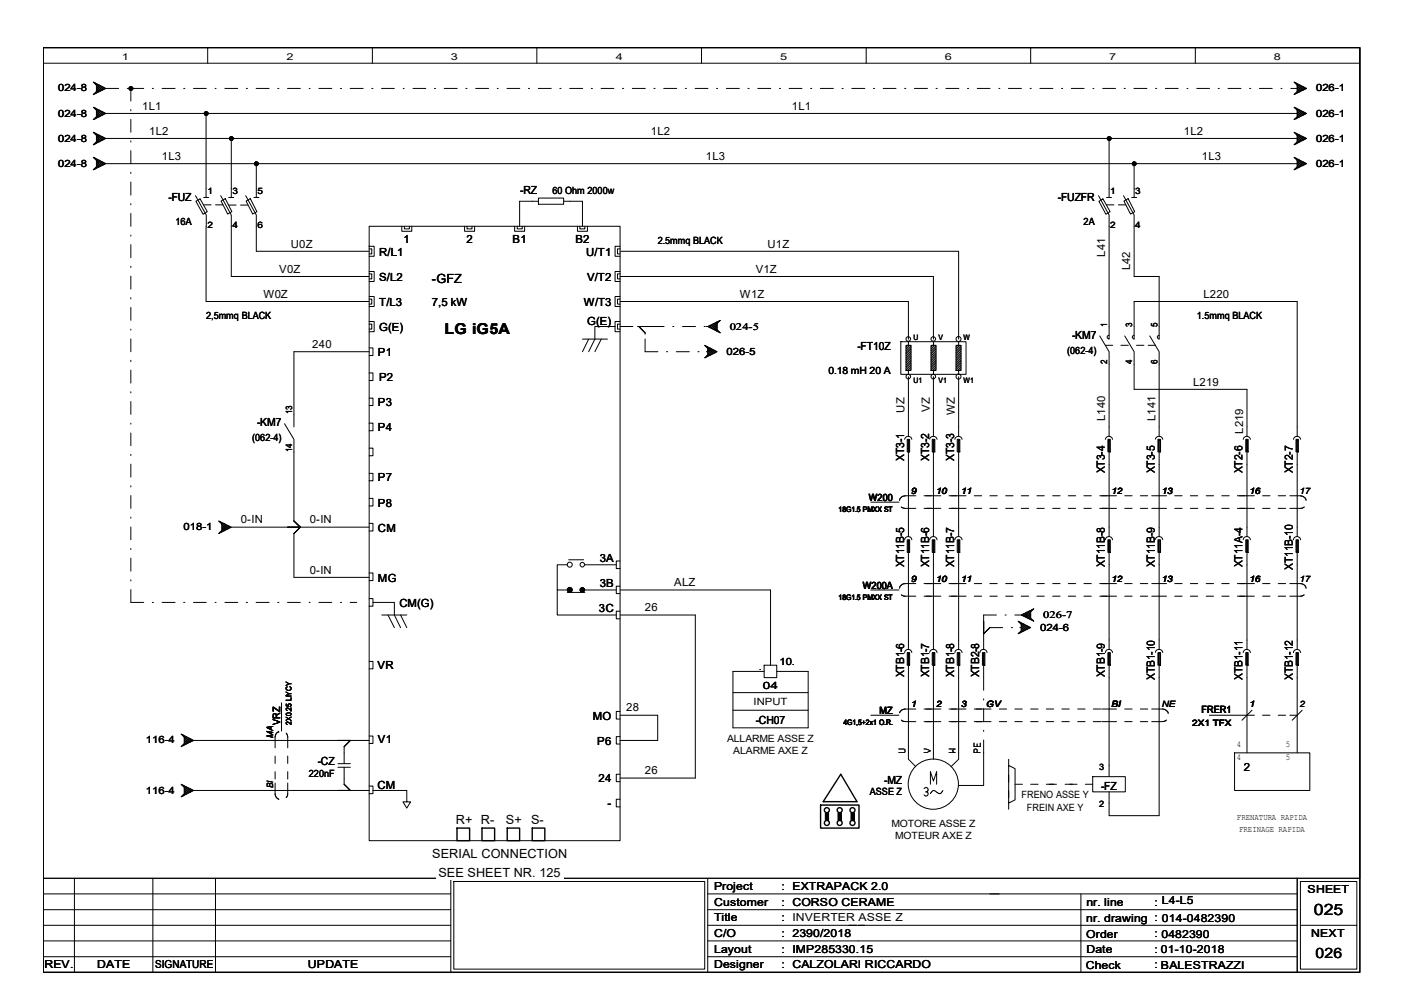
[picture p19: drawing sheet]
<svg xmlns="http://www.w3.org/2000/svg" width="297mm" height="210mm" viewBox="0 0 297 210" stroke-linecap="round" stroke-linejoin="round" font-family="sans-serif">
<defs><g id="words">
<text font-size="3.3" x="278" y="193.5">025</text>
<text font-size="3.2" x="94" y="70.7">LG iG5A</text>
<text font-size="3" x="278.3" y="202.6">026</text>
<g font-size="2.7">
<text x="91.4" y="59.8">-GFZ</text>
<text x="96.4" y="174.4">R+</text>
<text x="101.7" y="174.4">R-</text>
<text x="107" y="174.4">S+</text>
<text x="112.3" y="174.4">S-</text>
<text x="91.4" y="181.6">SERIAL CONNECTION</text>
<text x="92.7" y="185.6">SEE SHEET NR. 125</text>
</g>
<g font-size="2.4">
<text x="30.1" y="23.2">1L1</text>
<text x="167.5" y="23.2">1L1</text>
<text x="31.6" y="28.5">1L2</text>
<text x="137.7" y="28.5">1L2</text>
<text x="250.5" y="28.5">1L2</text>
<text x="34.2" y="33.8">1L3</text>
<text x="149.3" y="33.8">1L3</text>
<text x="254.3" y="33.8">1L3</text>
<text x="110.1" y="41.1">-RZ</text>
<text x="35.6" y="42.5">-FUZ</text>
<text x="223.8" y="42.5">-FUZFR</text>
<text x="61.5" y="52.4">U0Z</text>
<text x="85.4" y="51.5">1</text>
<text x="98.7" y="51.5">2</text>
<text x="108.5" y="51.5">B1</text>
<text x="121.7" y="51.5">B2</text>
<text x="162.4" y="52.4">U1Z</text>
<text x="59.1" y="57.7">V0Z</text>
<text x="80.2" y="54.1">R/L1</text>
<text x="80.2" y="59.4">S/L2</text>
<text x="124" y="54.1">U/T1</text>
<text x="124.2" y="59.4">V/T2</text>
<text x="159.9" y="57.7">V1Z</text>
<text x="233.8" y="54.3" transform="rotate(-90 233.8 54.3)">L41</text>
<text x="239.1" y="57.2" transform="rotate(-90 239.1 57.2)">L42</text>
<text x="55.7" y="63">W0Z</text>
<text x="80.2" y="64.7">T/L3</text>
<text x="91.4" y="64.7">7,5 kW</text>
<text x="123.5" y="64.7">W/T3</text>
<text x="156.5" y="63">W1Z</text>
<text x="254.6" y="63">L220</text>
<text x="80.2" y="70">G(E)</text>
<text x="124.2" y="68.7">G(E)</text>
<text x="226.8" y="71.6">-KM7</text>
<text x="66.1" y="73.6">240</text>
<text x="80" y="75.4">P1</text>
<text x="181.4" y="74">-FT10Z</text>
<text x="80.2" y="80.6">P2</text>
<text x="252.4" y="81.6">L219</text>
<text x="80" y="85.9">P3</text>
<text x="191.4" y="87.3" transform="rotate(-90 191.4 87.3)">UZ</text>
<text x="196.7" y="87.2" transform="rotate(-90 196.7 87.2)">VZ</text>
<text x="202" y="87.8" transform="rotate(-90 202 87.8)">WZ</text>
<text x="233.8" y="89.1" transform="rotate(-90 233.8 89.1)">L140</text>
<text x="244.5" y="89.1" transform="rotate(-90 244.5 89.1)">L141</text>
<text x="54.4" y="90.2">-KM7</text>
<text x="80" y="91.3">P4</text>
<text x="263" y="91.8" transform="rotate(-90 263 91.8)">L219</text>
<text x="80" y="101.9">P7</text>
<text x="191.3" y="97.5" transform="rotate(-90 191.3 97.5)">XT3-1</text>
<text x="196.6" y="97.5" transform="rotate(-90 196.6 97.5)">XT3-2</text>
<text x="201.9" y="97.5" transform="rotate(-90 201.9 97.5)">XT3-3</text>
<text x="233.7" y="100.2" transform="rotate(-90 233.7 100.2)">XT3-4</text>
<text x="244.3" y="100.2" transform="rotate(-90 244.3 100.2)">XT3-5</text>
<text x="262.9" y="100.2" transform="rotate(-90 262.9 100.2)">XT2-6</text>
<text x="273.5" y="100.2" transform="rotate(-90 273.5 100.2)">XT2-7</text>
<text x="80" y="107.2">P8</text>
<text x="51" y="110.7">0-IN</text>
<text x="65.5" y="110.7">0-IN</text>
<text x="80" y="112.5">CM</text>
<text x="126.9" y="118.9">3A</text>
<text x="65.5" y="121.4">0-IN</text>
<text x="80" y="123.1">MG</text>
<text x="126.9" y="124.2">3B</text>
<text x="142.7" y="124">ALZ</text>
<text x="191.3" y="120.1" transform="rotate(-90 191.3 120.1)">XT11B-5</text>
<text x="196.6" y="120.1" transform="rotate(-90 196.6 120.1)">XT11B-6</text>
<text x="201.9" y="120.1" transform="rotate(-90 201.9 120.1)">XT11B-7</text>
<text x="233.7" y="120.1" transform="rotate(-90 233.7 120.1)">XT11B-8</text>
<text x="244.3" y="120.1" transform="rotate(-90 244.3 120.1)">XT11B-9</text>
<text x="262.9" y="120.1" transform="rotate(-90 262.9 120.1)">XT11A-4</text>
<text x="273.5" y="120.6" transform="rotate(-90 273.5 120.6)">XT11B-10</text>
<text x="84.5" y="128.4">CM(G)</text>
<text x="126.7" y="129.5">3C</text>
<text x="136.4" y="129.3">26</text>
<text x="79.8" y="141.5">VR</text>
<text x="191.3" y="143.3" transform="rotate(-90 191.3 143.3)">XTB1-6</text>
<text x="196.6" y="143.3" transform="rotate(-90 196.6 143.3)">XTB1-7</text>
<text x="201.9" y="143.3" transform="rotate(-90 201.9 143.3)">XTB1-8</text>
<text x="207.2" y="143.3" transform="rotate(-90 207.2 143.3)">XTB2-8</text>
<text x="233.7" y="143.3" transform="rotate(-90 233.7 143.3)">XTB1-9</text>
<text x="244.3" y="143.9" transform="rotate(-90 244.3 143.9)">XTB1-10</text>
<text x="262.9" y="143.9" transform="rotate(-90 262.9 143.9)">XTB1-11</text>
<text x="273.5" y="143.9" transform="rotate(-90 273.5 143.9)">XTB1-12</text>
<text x="125.4" y="152.3">MO</text>
<text x="132.5" y="150.5">28</text>
<text x="159.9" y="153.2">-CH07</text>
<text x="67.2" y="161.8">-CZ</text>
<text x="80" y="157.3">V1</text>
<text x="126.4" y="157.6">P6</text>
<text x="79.8" y="166.9">CM</text>
<text x="126.6" y="165.6">24</text>
<text x="136.4" y="163.8">26</text>
<text x="187" y="165.8">-MZ</text>
<text x="233" y="167.1">-FZ</text>
<text x="263.2" y="163.2">2</text>
<text x="128.5" y="170.9">-</text>
</g>
<g font-size="2.3">
<text x="151.1" y="188.3">Project</text>
<text x="151.1" y="191.7">Customer</text>
<text x="165.4" y="188.3">: EXTRAPACK 2.0</text>
<text x="165.4" y="191.6">: CORSO CERAME</text>
<text x="229.9" y="191.6">nr. line</text>
<text x="244.3" y="191.6">: L4-L5</text>
<text x="276.6" y="188.9">SHEET</text>
<text x="151.1" y="194.9">Title</text>
<text x="165.4" y="194.9">: INVERTER ASSE Z</text>
<text x="229.8" y="195">nr. drawing : 014-0482390</text>
<text x="151.1" y="198.3">C/O</text>
<text x="151.1" y="201.6">Layout</text>
<text x="165.4" y="198.3">: 2390/2018</text>
<text x="165.4" y="201.6">: IMP285330.15</text>
<text x="229.8" y="198.5">Order</text>
<text x="229.9" y="201.5">Date</text>
<text x="244.3" y="198.3">: 0482390</text>
<text x="244.3" y="201.6">: 01-10-2018</text>
<text x="277.4" y="198.2">NEXT</text>
<text x="9.4" y="204.9">REV.</text>
<text x="20.5" y="204.9">DATE</text>
<text x="32.8" y="204.9">SIGNATURE</text>
<text x="65.1" y="204.9">UPDATE</text>
<text x="151.1" y="204.9">Designer</text>
<text x="165.4" y="204.9">: CALZOLARI RICCARDO</text>
<text x="229.7" y="204.9">Check</text>
<text x="244.3" y="204.9">: BALESTRAZZI</text>
<text x="245.6" y="204.9">BALESTRAZZI</text>
</g>
<g font-size="2.1">
<text x="12.3" y="19.3">024-8</text>
<text x="278.4" y="19.3">026-1</text>
<text x="12.3" y="24.7">024-8</text>
<text x="12.3" y="30">024-8</text>
<text x="278.4" y="24.7">026-1</text>
<text x="278.4" y="30">026-1</text>
<text x="12.3" y="35.3">024-8</text>
<text x="278.4" y="35.3">026-1</text>
<text x="116.9" y="41">60 Ohm 2000w</text>
<text x="37.1" y="47.6">16A</text>
<text x="229.2" y="47.6">2A</text>
<text x="139.1" y="51.6">2.5mmq BLACK</text>
<text x="43.6" y="67.5">2,5mmq BLACK</text>
<text x="154.4" y="69.8">024-5</text>
<text x="253.2" y="67.5">1.5mmq BLACK</text>
<text x="153.7" y="75.1">026-5</text>
<text x="225.8" y="74.8">(062-4)</text>
<text x="175.3" y="79.2">0.18 mH 20 A</text>
<text x="53.4" y="93.4">(062-4)</text>
<text x="183.9" y="106">W200</text>
<text x="38.8" y="112.2">018-1</text>
<text x="182.6" y="124.5">W200A</text>
<text x="220.7" y="130.8">026-7</text>
<text x="220" y="133.4">024-6</text>
<text x="164.9" y="140.8">10.</text>
<text x="159.4" y="149.2">INPUT</text>
<text x="161.4" y="145.8">04</text>
<text x="59.3" y="153.3" transform="rotate(-90 59.3 153.3)">VRZ</text>
<text x="186.1" y="151.1">MZ</text>
<text x="254.2" y="150.8">FRER1</text>
<text x="30.9" y="157.3">116-4</text>
<text x="153.8" y="156.9">ALLARME ASSE Z</text>
<text x="155.1" y="159.6">ALARME AXE Z</text>
<text x="30.9" y="167.9">116-4</text>
<text x="65.4" y="164.3">220nF</text>
<text x="184" y="168.3">ASSE Z</text>
<text x="216.1" y="168.9">FRENO ASSE Y</text>
<text x="217.3" y="171.5">FREIN AXE Y</text>
<text x="188.6" y="175">MOTORE ASSE Z</text>
<text x="189.4" y="177.6">MOTEUR AXE Z</text>
</g>
<g font-size="2">
<text x="25.8" y="12.7">1</text>
<text x="60.6" y="12.7">2</text>
<text x="95.4" y="12.7">3</text>
<text x="130.3" y="12.7">4</text>
<text x="165.1" y="12.7">5</text>
<text x="199.9" y="12.7">6</text>
<text x="234.7" y="12.7">7</text>
<text x="269.5" y="12.7">8</text>
</g>
<g font-size="1.9">
<text x="43.9" y="41.1">1</text>
<text x="49.2" y="41.1">3</text>
<text x="54.5" y="41.1">5</text>
<text x="234.9" y="41.1">1</text>
<text x="240.2" y="41.1">3</text>
<text x="43.9" y="48.3">2</text>
<text x="49.2" y="48.3">4</text>
<text x="54.5" y="48.3">6</text>
<text x="234.9" y="48.3">2</text>
<text x="240.2" y="48.3">4</text>
<text x="234.2" y="69.1" transform="rotate(-90 234.2 69.1)">1</text>
<text x="239.6" y="69.1" transform="rotate(-90 239.6 69.1)">3</text>
<text x="244.9" y="69.1" transform="rotate(-90 244.9 69.1)">5</text>
<text x="234.2" y="77" transform="rotate(-90 234.2 77)">2</text>
<text x="239.6" y="77" transform="rotate(-90 239.6 77)">4</text>
<text x="244.9" y="77" transform="rotate(-90 244.9 77)">6</text>
<text x="61.8" y="87.7" transform="rotate(-90 61.8 87.7)">13</text>
<text x="61.8" y="95.6" transform="rotate(-90 61.8 95.6)">14</text>
<text x="192.7" y="104.5">9</text>
<text x="198" y="104.5">10</text>
<text x="203.3" y="104.5">11</text>
<text x="235.2" y="104.5">12</text>
<text x="245.8" y="104.5">13</text>
<text x="264.4" y="104.5">16</text>
<text x="274.9" y="104.5">17</text>
<text x="192.7" y="123.1">9</text>
<text x="198" y="123.1">10</text>
<text x="203.3" y="123.1">11</text>
<text x="235.2" y="123.1">12</text>
<text x="245.8" y="123.1">13</text>
<text x="264.4" y="123.1">16</text>
<text x="274.9" y="123.1">17</text>
<text x="192.7" y="149.6">1</text>
<text x="198" y="149.6">2</text>
<text x="203.3" y="149.6">3</text>
<text x="208.7" y="149.6">GV</text>
<text x="235.2" y="149.6">BI</text>
<text x="245.8" y="149.6">NE</text>
<text x="264.4" y="149.6">1</text>
<text x="275" y="149.6">2</text>
<text x="252.2" y="153.6">2X1 TFX</text>
<text x="57.8" y="156.1" transform="rotate(-90 57.8 156.1)">MA</text>
<text x="261.7" y="158.1">4</text>
<text x="261.7" y="160.8">4</text>
<text x="272" y="158.1">5</text>
<text x="272" y="160.8">5</text>
<text x="57.8" y="166.8" transform="rotate(-90 57.8 166.8)">BI</text>
<text x="232.5" y="162.9">3</text>
<text x="232.5" y="170.9">2</text>
<text x="261.7" y="173.5">FRENATURA RAPIDA</text>
<text x="262.2" y="176.1">FREINAGE RAPIDA</text>
</g>
<g font-size="1.6">
<text x="193.2" y="72">U</text>
<text x="198.5" y="72">V</text>
<text x="203.9" y="72">W</text>
<text x="193.2" y="81">U1</text>
<text x="198.5" y="81">V1</text>
<text x="203.9" y="81">W1</text>
<text x="177.4" y="108.4">18G1.5 PMXX ST</text>
<text x="177.4" y="127">18G1.5 PMXX ST</text>
<text x="160.6" y="141.8">.</text>
<text x="61.7" y="153.3" transform="rotate(-90 61.7 153.3)">2X0.25 LIYCY</text>
<text x="178.4" y="153.5">4G1,5+2x1 O.R.</text>
</g>
<g font-size="1.3">
<text x="191.5" y="159.3" transform="rotate(-90 191.5 159.3)">U</text>
<text x="196.8" y="159.3" transform="rotate(-90 196.8 159.3)">V</text>
<text x="202.1" y="159.3" transform="rotate(-90 202.1 159.3)">W</text>
<text x="207.4" y="159.3" transform="rotate(-90 207.4 159.3)">PE</text>
</g>
</g></defs>
<path d="M9.1 10.1h278.6v195.6h-278.6zM96.7 175.2h2.7v2.7h-2.7zM102 175.2h2.6v2.7h-2.6zM107.3 175.2h2.6v2.7h-2.6zM112.6 175.2h2.7v2.7h-2.7zM274.4 185.8v19.9" fill="none" stroke="#000" stroke-width=".3"/>
<g fill="none" stroke="#000" stroke-width=".21">
<path d="M9.1 10.1h278.6v195.6h-278.6zM9.1 10.1h278.6v175.7h-278.6zM9.1 13.4h278.6M43.9 10.1v3.3M78.8 10.1v3.3M113.6 10.1v3.3M148.4 10.1v3.3M183.3 10.1v3.3M218.1 10.1v3.3M252.9 10.1v3.3M213.4 162l1.4 .6v6.6l-1.4 .7zM213.4 160.7v1.5"/>
<path d="M213.4 164v1.5M213.4 167.3v1.5M213.4 169.7v1.5M214.8 165.9h1.5M218.1 165.9h1.5M221.4 165.9h2.1M9.1 185.8h278.6M9.1 195.8h86.3M9.1 199.1h86.3M9.1 192.5h86.3M9.1 189.1h86.3M15.7 185.8v19.9"/>
<path d="M32.3 185.8v19.9M45.6 185.8v19.9M95.4 185.8v19.9M96 186.5h53.1v18.6h-53.1zM149.7 185.8v19.9M149.7 195.8h124.7M149.7 199.1h124.7M149.7 192.5h124.7M149.7 189.1h124.7M228.7 189.1v16.6M275.1 186.5h12v18.6h-12zM275.1 195.8h12"/>
<path d="M9.1 202.4h86.3M149.7 202.4h124.7"/>
</g>
<g fill="#fff">
<path d="M111.8 172h3.8v3h-3.8z" fill-rule="evenodd"/>
<path d="M111.8 172h3.8v3h-3.8z" fill-rule="evenodd"/>
<path d="M111.8 172h3.8v3h-3.8z" fill-rule="evenodd"/>
<path d="M106.5 172h4.5v3h-4.5z" fill-rule="evenodd"/>
<path d="M106.5 172h4.5v3h-4.5z" fill-rule="evenodd"/>
<path d="M106.5 172h4.5v3h-4.5z" fill-rule="evenodd"/>
<path d="M101.2 172h3.9v3h-3.9z" fill-rule="evenodd"/>
<path d="M101.2 172h3.9v3h-3.9z" fill-rule="evenodd"/>
<path d="M101.2 172h3.9v3h-3.9z" fill-rule="evenodd"/>
<path d="M95.9 172h4.6v3h-4.6z" fill-rule="evenodd"/>
<path d="M95.9 172h4.6v3h-4.6z" fill-rule="evenodd"/>
<path d="M95.9 172h4.6v3h-4.6z" fill-rule="evenodd"/>
<path d="M90.9 179.2h29.6v2.9h-29.6z" fill-rule="evenodd"/>
<path d="M92.2 183.2h27v2.9h-27z" fill-rule="evenodd"/>
<path d="M90.9 179.2h29.6v2.9h-29.6z" fill-rule="evenodd"/>
<path d="M92.2 183.2h27v2.9h-27z" fill-rule="evenodd"/>
<path d="M90.9 179.2h29.6v2.9h-29.6z" fill-rule="evenodd"/>
<path d="M92.2 183.2h27v2.9h-27z" fill-rule="evenodd"/>
</g>
<g fill="none" stroke="#000" stroke-width=".21">
<path d="M19.7 17.4l2.7 1.3-2.7 1.3 .7-.7v-1.3zM19.9 19.9h.1M19.9 17.4v.1M20.1 17.7v-.1l1.5 1.5 .5-.5M20.2 19.5l.2 .2M20.4 18.5l.5-.6 1 1.1M20.4 17.7l-.2 .2M20.4 18.2l1 1M20.4 18.6l.8 .7M20.4 19.3l.3 .3M20.7 17.8l-.3 .3M21.2 18.1l-.8 .7"/>
<path d="M21.4 18.2l-1 1M21.9 18.5l-1 .9-.5-.4M22.1 18.8l-.5-.5-1.5 1.5v-.1M22.4 18.7h2.7M26.9 18.7h.3M27.4 18.7h3M27.7 18.7v2.7M32.2 18.7h.3M34.3 18.7h2.7M38.9 18.7h.2M40.9 18.7h2.7M45.5 18.7h.2"/>
<path d="M47.6 18.7h2.7M52.1 18.7h.3M54.2 18.7h2.7M58.8 18.7h.2M60.8 18.7h2.7M65.4 18.7h.2M67.5 18.7h2.7M72 18.7h.3M74.1 18.7h2.7M78.7 18.7h.2M80.7 18.7h2.7M85.3 18.7h.2"/>
<path d="M87.4 18.7h2.7M91.9 18.7h.3M94 18.7h2.7M98.5 18.7h.3M100.6 18.7h2.8M105.2 18.7h.2M107.3 18.7h2.7M111.8 18.7h.3M113.9 18.7h2.7M118.4 18.7h.3M120.5 18.7h2.8M125.1 18.7h.2"/>
<path d="M127.2 18.7h2.7M131.7 18.7h.2M133.8 18.7h2.7M138.3 18.7h.3M140.4 18.7h2.8M145 18.7h.2M147.1 18.7h2.7M151.6 18.7h.2M153.7 18.7h2.7M158.2 18.7h.3M160.3 18.7h2.8M164.9 18.7h.2"/>
<path d="M167 18.7h2.7M171.5 18.7h.2M173.6 18.7h2.7M178.1 18.7h.3M180.2 18.7h2.8M184.8 18.7h.2M186.9 18.7h2.7M191.4 18.7h.2M193.5 18.7h2.7M198 18.7h.3M200.1 18.7h2.8M204.7 18.7h.2"/>
<path d="M206.8 18.7h2.7M211.3 18.7h.2M213.4 18.7h2.7M217.9 18.7h.3M220 18.7h2.8M224.6 18.7h.2M226.6 18.7h2.8M231.2 18.7h.2M233.3 18.7h2.7M237.8 18.7h.3M239.9 18.7h2.8M244.5 18.7h.2"/>
<path d="M246.5 18.7h2.8M251.1 18.7h.2M253.2 18.7h2.7M257.7 18.7h.3M259.8 18.7h2.7M264.4 18.7h.2M266.4 18.7h2.8M271 18.7h.2M273.1 18.7h1.3M273.8 17.4l2.6 1.3-2.6 1.3 .6-.7v-1.3zM273.9 19.9h.1M273.9 17.4v.1"/>
<path d="M274.1 17.7l.1-.1 1.5 1.5 .5-.5M274.3 19.5l.1 .2M274.4 18.5l.5-.6 1 1.1M274.4 17.7l-.1 .2M274.4 18.2l1 1M274.4 18.6l.8 .7M274.4 19.3l.3 .3M274.7 17.8l-.3 .3M275.2 18.1l-.8 .7M275.4 18.2l-1 1M275.9 18.5l-1 .9-.5-.4M276.2 18.8l-.5-.5-1.5 1.5-.1-.1"/>
<path d="M19.7 22.7l2.7 1.3-2.7 1.3 .7-.6v-1.4zM19.7 28l2.7 1.3-2.7 1.3 .7-.6v-1.3zM19.7 33.3l2.7 1.3-2.7 1.3 .7-.6v-1.3zM19.9 25.2v.1M19.9 30.5v.1M19.9 35.8v.1M19.9 22.7v.1M19.9 28.1h.1M19.9 33.4h.1M20.1 23v-.1l1.5 1.5 .5-.5M20.1 28.3v-.1l1.5 1.5 .5-.5M20.1 33.6v-.1l1.5 1.5 .5-.5"/>
<path d="M20.2 24.8l.2 .2M20.2 30.1l.2 .2M20.2 35.4l.2 .2M20.4 23.7l.5-.5 1 1.1M20.4 23l-.2 .2M20.4 23.5l1 1M20.4 23.9l.8 .7M20.4 24.6l.3 .3M20.4 29l.5-.4 1 .9M20.4 28.3l-.2 .2M20.4 28.8l1 1M20.4 29.2l.8 .7"/>
<path d="M20.4 29.9l.3 .3M20.4 34.4l.5-.5 1 1M20.4 33.6l-.2 .2M20.4 34.1l1 1M20.4 34.5l.8 .7M20.4 35.3l.3 .2M20.7 23.1l-.3 .3M20.7 28.4l-.3 .3M20.7 33.7l-.3 .3M21.2 23.4l-.8 .7M21.2 28.7l-.8 .7M21.2 34l-.8 .7"/>
<path d="M21.4 23.5l-1 1M21.4 28.8l-1 1M21.4 34.1l-1 1M21.9 23.7l-1 1.1-.5-.5M21.9 29l-1 1.1-.5-.5M21.9 34.4l-1 .9-.5-.4M22.1 24.1l-.5-.5-1.5 1.5v-.1M22.1 29.4l-.5-.4-1.5 1.4M22.1 34.8l-.5-.6-1.5 1.5v-.1M22.4 24h252M22.4 29.3h252M22.4 34.6h252"/>
<path d="M27.7 23.2v.3M27.7 25.3v2.7M27.7 29.8v.3M27.7 31.9v2.7M27.7 36.4v.3M27.7 38.5v2.8M43.6 24v17.8M48.9 29.3v12.5M54.2 34.6v7.2M234.7 29.3v12.5M239.9 34.6v7.2M273.8 22.7l2.6 1.3-2.6 1.3 .6-.6v-1.4z"/>
<path d="M273.8 28l2.6 1.3-2.6 1.3 .6-.6v-1.3zM273.8 33.3l2.6 1.3-2.6 1.3 .6-.6v-1.3zM273.9 25.2v.1M273.9 30.5v.1M273.9 35.8v.1M273.9 22.7v.1M273.9 28.1h.1M273.9 33.4h.1M274.1 23l.1-.1 1.5 1.5 .5-.5M274.1 28.3l.1-.1 1.5 1.5 .5-.5M274.1 33.6l.1-.1 1.5 1.5 .5-.5M274.3 24.8l.1 .2"/>
<path d="M274.3 30.1l.1 .2M274.3 35.4l.1 .2M274.4 23.7l.5-.5 1 1.1M274.4 23l-.1 .2M274.4 23.5l1 1M274.4 23.9l.8 .7M274.4 24.6l.3 .3M274.4 29l.5-.4 1 .9M274.4 28.3l-.1 .2M274.4 28.8l1 1M274.4 29.2l.8 .7M274.4 29.9l.3 .3"/>
<path d="M274.4 34.4l.5-.5 1 1M274.4 33.6l-.1 .2M274.4 34.1l1 1M274.4 34.5l.8 .7M274.4 35.3l.3 .2M274.7 23.1l-.3 .3M274.7 28.4l-.3 .3M274.7 33.7l-.3 .3M275.2 23.4l-.8 .7M275.2 28.7l-.8 .7M275.2 34l-.8 .7M275.4 23.5l-1 1"/>
<path d="M275.4 28.8l-1 1M275.4 34.1l-1 1M275.9 23.7l-1 1.1-.5-.5M275.9 29l-1 1.1-.5-.5M275.9 34.4l-1 .9-.5-.4M276.2 24.1l-.5-.5-1.5 1.5-.1-.1M276.2 29.4l-.5-.4-1.5 1.4h-.1M276.2 34.8l-.5-.6-1.5 1.5-.1-.1M27.7 43.1v.2M27.7 45.2v2.7M27.7 49.7v.3M27.7 51.8v2.7"/>
<path d="M27.7 56.3v.3M27.7 58.4v2.8M41.4 41.4l2.2 4.1v2.4M41.4 42.6l.9-.5 1.6 2.7-.9 .5zM43.1 43.3h1.6M43.1 41.8h1.1M43.6 47.9v15.9h34.5M45.6 43.3h1.6M46.7 41.4l2.2 4.1v13h29.2M46.8 42.5l.9-.5 1.4 2.8-.9 .5zM48.4 43.4h1.5M48.4 41.8h1"/>
<path d="M50.9 43.4h1.5M52 41.4l2.2 4.1v7.7h23.9M52.1 42.5l.9-.5 1.4 2.8-.9 .5zM53.7 41.8h1.1M78.1 47.9h53.1v130h-53.1zM78.1 52.1h1.1v2.1h-1.1M78.1 52.7h.6v1h-.6M78.1 57.4h1.1v2.2h-1.1M78.1 58h.6v1h-.6M85 47.9v1h2.1v-1M85.6 47.9v.5h1v-.5M98.3 47.9v1h2.1v-1"/>
<path d="M98.8 47.9v.5h1.1v-.5M108.9 47.9v1h2.1v-1M109.4 47.9v.5h1.1v-.5M113.9 41.9h5.3v1.3h-5.3zM113.9 42.6h-4v5.3M119.2 42.6h4v5.3M122.2 47.9v1h2.1v-1M122.7 47.9v.5h1v-.5M131.2 52.1h-1.1v2.1h1.1M131.2 52.7h-.6v1h.6M131.2 57.4h-1.1v2.2h1.1M131.2 58h-.6v1h.6"/>
<path d="M131.2 58.5h66.3v13.3M131.2 53.2h71.6v18.6M232.4 41.4l2.3 4.1v26.3M232.5 42.6l.8-.5 1.6 2.7-.9 .5zM234.1 43.3h1.6M234.1 41.8h1.1M236.6 43.3h1.6M237.7 41.4l2.2 4.1v13h5.3v13.3M237.8 42.5l.9-.5 1.4 2.8-.9 .5zM239.4 41.8h1.1M27.7 63v.2M27.7 65.1v2.7"/>
<path d="M27.7 69.6v.2M27.7 71.7v2.7M27.7 76.2v.3M27.7 78.3v2.8M78.1 62.7h1.1v2.2h-1.1M78.1 63.3h.6v1h-.6M78.1 78.9h.8v1.6h-.8M78.1 73.6h.8v1.6h-.8M78.1 68h1.1v2.2h-1.1M78.1 68.6h.6v1h-.6M78.1 74.4h-15.9v15.9M123.2 71.8h5.3"/>
<path d="M124.5 71.8l-1.3 2.6M127.2 71.8l-1.3 2.6M130.1 69.1h-4.2v2.7l-1.4 2.6M131.2 62.7h-1.1v2.2h1.1M131.2 63.3h-.6v1h.6M131.2 68h-1.1v2.2h1.1M131.2 68.6h-.6v1h.6M131.2 69.1h2.7M131.2 63.8h61v8M134.9 69.1h5.6M135.2 69.1l1.3 1.3v.3M136.5 71.7v2.7h2.7"/>
<path d="M141 74.4h.3M142.3 69.1h.3M143.1 74.4h2.7M144.4 69.1h2.7M147.7 74.4h.2M149 69.1h.2M149.1 73.1l2.6 1.3-2.6 1.3 .6-.6v-1.4zM149.2 75.6h.1M149.2 73.2h.1M149.4 73.4l.1-.1 1.5 1.5 .5-.5M149.4 74.4h.3M149.4 69.1h.3"/>
<path d="M149.6 75.3l.1 .1M149.7 69.1l2.7-1.3-.7 .7v1.3l.7 .6zM149.7 74.2l.5-.5 1.1 1M149.7 73.4l-.1 .2M149.7 73.9l1 1M149.7 74.3l.8 .8M149.7 75.1l.3 .2M149.9 69l.3 .3M150 73.5l-.3 .3M150.2 68.9l.8 .8M150.2 68.9l-.3 .3M150.4 68.8l1.3 1.3"/>
<path d="M150.5 73.8l-.8 .7M150.7 68.7l1 1M150.7 73.9l-1 1M150.9 68.5l.8 .9M151 68.5l-.8 .8M151.1 68.4l.6 .6M151.3 74.2l-1.1 1-.5-.5M151.4 68.3l.3 .3M151.5 74.5l-.5-.5-1.5 1.5-.1-.1M151.6 68.2l.2 .1M151.7 69.6l-.3 .3M151.7 69.2l-.6 .6"/>
<path d="M151.7 68.8l-.8 .9M151.7 68.5l-1 1.1M151.7 68.1l-1.3 1.3M151.8 69.8l-.2 .3M151.9 68l.1 .2M152 70.1l-.1 .1M152.1 67.9l.1 .1M152.2 70.2l-.1 .1M190.6 72.3h13.8v6.9h-13.8zM191.7 73.1h1v5.3h-1zM192 73.1l-.3 .3M192.2 72.3v.8"/>
<path d="M192.2 78.4v.8M192.2 79.7v12.6M192.4 73.1l-.7 .7M192.7 78l-.3 .4M192.7 77.6l-.7 .8M192.7 77.3l-1 1M192.7 76.9l-1 1M192.7 76.5l-1 1.1M192.7 76.2l-1 1M192.7 75.8l-1 1M192.7 75.4l-1 1.1M192.7 75l-1 1.1"/>
<path d="M192.7 74.6l-1 1.1M192.7 74.3l-1 1M192.7 73.9l-1 1M192.7 73.5l-1 1.1M192.7 73.2l-1 1M197 73.1h1v5.3h-1zM197.3 73.1l-.3 .3M197.5 79.7v12.6M197.5 72.3v.8M197.5 78.4v.8M197.7 73.1l-.7 .7M198 78l-.3 .4"/>
<path d="M198 77.6l-.7 .8M198 77.3l-1 1M198 76.9l-1 1M198 76.5l-1 1.1M198 76.2l-1 1M198 75.8l-1 1M198 75.4l-1 1.1M198 75l-1 1.1M198 74.6l-1 1.1M198 74.3l-1 1M198 73.9l-1 1M198 73.5l-1 1.1"/>
<path d="M198 73.2l-1 1M202.3 73.1h1v5.3h-1zM202.6 73.1l-.3 .3M202.8 72.3v.8M202.8 78.4v.8M202.8 79.7v12.6M203 73.1l-.7 .7M203.3 78l-.4 .4M203.3 77.6l-.7 .8M203.3 77.3l-1 1M203.3 76.9l-1 1M203.3 76.5l-1 1.1"/>
<path d="M203.3 76.2l-1 1M203.3 75.8l-1 1M203.3 75.4l-1 1.1M203.3 75l-1 1.1M203.3 74.6l-1 1.1M203.3 74.3l-1 1M203.3 73.9l-1 1M203.3 73.5l-1 1.1M203.3 73.2l-1 1M232.7 71.1l2 3.3v17.9M233.8 73.1h1.6M234.7 71a.36 .36 0 0 0-.5 .3 .36 .36 0 0 0 .4 .4"/>
<path d="M237.1 73.1h1.6M238 71.1l1.9 3.3v8h23.9v9.9M239.9 71a.38 .38 0 0 0-.3 .3 .38 .38 0 0 0 .3 .4M239.9 71.8v-8h34.5v28.5M240.4 73.1h1.6M242.9 73.1h1.6M243.2 71.1l2 3.3v17.9M245.2 71a.38 .38 0 0 0-.3 .3 .38 .38 0 0 0 .3 .4M27.7 82.9v.2M27.7 85v2.7M27.7 89.5v.2M27.7 91.6v2.7"/>
<path d="M27.7 96.1v.3M27.7 98.2v2.8M60.2 89.7l2 3.3v17.2l1.3 1.3-1.3 1.4v9.3h15.9M78.1 84.2h.8v1.6h-.8M78.1 89.5h.8v1.6h-.8M78.1 94.8h.8v1.6h-.8M191.4 93a.77 .77 0 0 1 .7-.7 .77 .77 0 0 1 .8 .7M191.9 93h.5v2.6h-.5zM192.1 93.1h.2v2.4h-.2zM192.2 93.3v20.2M196.7 92.9a.81 .81 0 0 1 .8-.6 .81 .81 0 0 1 .7 .7M197.2 93h.6v2.6h-.6z"/>
<path d="M197.4 93.1h.3v2.4h-.3zM197.5 93.3v20.2M202 93a.77 .77 0 0 1 .8-.7 .77 .77 0 0 1 .7 .7M202.5 93h.6v2.6h-.6zM202.7 93.1h.2v2.4h-.2zM202.8 93.3v20.2M233.8 93a.77 .77 0 0 1 .8-.7 .77 .77 0 0 1 .8 .7M234.4 93h.5v2.6h-.5zM234.5 93.1h.3v2.4h-.3zM234.7 93.3v20.2M244.4 92.9a.81 .81 0 0 1 .8-.6 .81 .81 0 0 1 .8 .7M245 93h.5v2.6h-.5z"/>
<path d="M245.1 93.1h.3v2.4h-.3zM245.2 93.3v20.2M263 93a.77 .77 0 0 1 .8-.7 .77 .77 0 0 1 .7 .7M263.6 93h.5v2.6h-.5zM263.7 93.1h.2v2.4h-.2zM263.8 93.3v20.2M273.6 93a.77 .77 0 0 1 .8-.7 .77 .77 0 0 1 .8 .7M274.2 93h.5v2.6h-.5zM274.3 93.1h.3v2.4h-.3zM274.4 93.3v20.2M27.7 102.8v.2M27.7 104.9v2.7"/>
<path d="M27.7 109.4v.2M27.7 111.5v2.7M27.7 116v.3M27.7 118.1v2.8M46.3 110.2l2.6 1.3-2.6 1.4 .6-.7v-1.3zM46.4 112.8h.1M46.4 110.3v.1M46.6 110.5l.1-.1 1.5 1.5 .5-.5M46.8 112.4l.1 .2M46.9 111.3l.5-.5 1 1M46.9 110.6l-.1 .1M46.9 111.1l1 1"/>
<path d="M46.9 111.4l.8 .8M46.9 112.2l.3 .2M47.2 110.7l-.3 .2M47.7 110.9l-.8 .8M47.9 111l-1 1.1M48.4 111.3l-1 1-.5-.5M48.7 111.7l-.5-.5-1.5 1.5-.1-.1M48.9 111.5h29.2M78.1 100.2h.8v1.5h-.8M78.1 105.5h.8v1.6h-.8M78.1 110.7h.8v1.7h-.8M120 119.5h-2.1v5.3h2.1"/>
<path d="M120.3 118.4h3.2M123.7 119.5h6.7M131.2 118.7h-.8v1.6h.8M184.2 106.3h6M190.3 105.7h.1M190.7 107.3l.6 .3h2.5M191.4 114.2a.77 .77 0 0 1 .7-.7 .77 .77 0 0 1 .8 .7M191.9 114.2h.5v2.7h-.5zM192.1 114.3h.2v2.4h-.2zM192.2 114.5v22.9M193.8 104.9h-2.4a1.11 1.11 0 0 0-1.1 .8M195.5 107.6h3.5"/>
<path d="M195.5 104.9h3.5M196.7 114.2a.8 .8 0 0 1 .8-.7 .8 .8 0 0 1 .7 .7M197.2 114.2h.6v2.7h-.6zM197.4 114.3h.3v2.4h-.3zM197.5 114.5v22.9M200.8 107.6h3.6M200.8 104.9h3.6M202 114.2a.77 .77 0 0 1 .8-.7 .77 .77 0 0 1 .7 .7M202.5 114.2h.6v2.7h-.6zM202.7 114.3h.2v2.4h-.2zM202.8 114.5v22.9M206.1 107.6h1.6"/>
<path d="M206.1 104.9h1.6M209.4 107.6h1.6M209.4 104.9h1.6M212.8 107.6h1.5M212.8 104.9h1.5M216.1 107.6h1.5M216.1 104.9h1.5M219.4 107.6h1.5M219.4 104.9h1.5M222.7 107.6h1.6M222.7 104.9h1.6M226 107.6h1.6"/>
<path d="M226 104.9h1.6M229.3 107.6h1.6M229.3 104.9h1.6M232.7 107.6h3.5M232.7 104.9h3.5M233.8 114.2a.77 .77 0 0 1 .8-.7 .77 .77 0 0 1 .8 .7M234.4 114.2h.5v2.7h-.5zM234.5 114.3h.3v2.4h-.3zM234.7 114.5v22.9M238 107.6h1.5M238 104.9h1.5M241.3 107.6h1.5"/>
<path d="M241.3 104.9h1.5M243.7 107.6h3.1M243.7 104.9h3.1M244.4 114.2a.8 .8 0 0 1 .8-.7 .8 .8 0 0 1 .8 .7M245 114.2h.5v2.7h-.5zM245.1 114.3h.3v2.4h-.3zM245.2 114.5v22.9M248.5 107.6h1.6M248.5 104.9h1.6M251.8 107.6h1.6M251.8 104.9h1.6M255.2 107.6h1.5"/>
<path d="M255.2 104.9h1.5M258.5 107.6h1.6M258.5 104.9h1.6M261.8 107.6h3.6M261.8 104.9h3.6M263 114.2a.77 .77 0 0 1 .8-.7 .77 .77 0 0 1 .7 .7M263.6 114.2h.5v2.7h-.5zM263.7 114.3h.2v2.4h-.2zM263.8 114.5v22.9M267.1 107.6h1.6M267.1 104.9h1.6M270.4 107.6h1.6"/>
<path d="M270.4 104.9h1.6M272.9 104.9h2.5a1.18 1.18 0 0 1 .9 .8M273.6 114.2a.77 .77 0 0 1 .8-.7 .77 .77 0 0 1 .8 .7M274.2 114.2h.5v2.7h-.5zM274.3 114.3h.3v2.4h-.3zM274.4 114.5v22.9M276 107.3l-.7 .3h-2.4M276.3 105.7h.1M27.7 124.8v2.7h2.7M27.7 122.7v.2M32.2 127.5h.3M34.3 127.5h2.7"/>
<path d="M38.9 127.5h.2M40.9 127.5h2.7M45.5 127.5h.2M47.6 127.5h2.7M52.1 127.5h.3M54.2 127.5h2.7M58.8 127.5h.2M60.8 127.5h2.7M65.4 127.5h.2M67.5 127.5h2.7M72 127.5h.3M74.1 127.5h1.4"/>
<path d="M78.1 126.7h.8v1.6h-.8M78.1 140h.8v1.5h-.8M78.1 121.2h.8v1.7h-.8M78.9 127.5h4.5v2.6l1.3 2.7M80.8 130.1h5.3M82.1 130.1l1.3 2.7M84.7 130.1l1.4 2.7M117.9 124.8v5.3h12.5M120 125.3h3.7M120.4 124.6h.3v.4h-.3zM120.4 124.7h.3v.2h-.3zM120.5 124.7l.1 .2z"/>
<path d="M120.5 124.8l.1 .1zM120.6 124.8h.1M123.1 124.7h.2v.2h-.2zM123.1 124.7l.2 .2zM123.2 124.8h.1M123.7 124.8h6.7M131.2 124h-.8v1.6h.8M131.2 129.3h-.8v1.6h.8M131.2 130.1h15.9v34.5h-15.9M131.2 124.8h31.8v16M184.2 124.8h6M190.3 124.3h.1"/>
<path d="M190.7 125.9l.6 .3h2.5M191.4 138.1a.77 .77 0 0 1 .7-.7 .77 .77 0 0 1 .8 .7M191.9 138.1h.5v2.7h-.5zM192.1 138.2h.2v2.4h-.2zM192.2 138.3v22.4l1.5 1.5M193.8 123.5h-2.5a1.26 1.26 0 0 0-1 .8M195.5 126.2h3.5M195.5 123.5h3.5M196.7 138a.8 .8 0 0 1 .8-.6 .8 .8 0 0 1 .7 .7M197.2 138.1h.6v2.7h-.6zM197.4 138.2h.3v2.4h-.3zM197.5 138.3v22.4"/>
<path d="M200.8 126.2h3.6M200.8 123.5h3.6M202 138.1a.77 .77 0 0 1 .8-.7 .77 .77 0 0 1 .7 .7M202.5 138.1h.6v2.7h-.6zM202.7 138.2h.2v2.4h-.2zM202.8 138.3v22.4l-1.6 1.5M206.1 126.2h1.6M206.1 123.5h1.6M207.3 138.1a.77 .77 0 0 1 .8-.7 .77 .77 0 0 1 .7 .7M207.9 138.1h.5v2.7h-.5zM208 138.2h.2v2.4h-.2zM208.1 138.3v7.7"/>
<path d="M209.4 126.2h1.6M209.4 123.5h1.6M210.8 130.1h-2.7v7.3M212.1 132.8h-2.7l-1.3 1.3M212.6 130.1h.3M212.8 126.2h1.5M212.8 123.5h1.5M213.9 132.8h.3M214.7 130.1h1.4M215.4 131.4l2.7 1.4-2.7 1.3 .7-.7v-1.3zM215.5 134h.1M215.6 131.5l-.1 .1"/>
<path d="M215.7 131.7h.1l1.5 1.4 .5-.4M215.8 132.8h.3M215.9 133.6l.2 .2M216.1 130.1l2.6-1.3-.6 .7v1.3l.6 .6zM216.1 126.2h1.5M216.1 123.5h1.5M216.1 132.5l.5-.5 .9 1M216.1 131.8l-.2 .2M216.1 132.3l.9 1M216.1 132.7l.7 .7M216.1 133.4l.2 .2M216.2 130l.3 .3"/>
<path d="M216.3 131.9l-.2 .3M216.5 129.9l.8 .8M216.5 129.9l-.3 .3M216.7 129.8l1.3 1.3M216.8 132.2l-.7 .7M217 129.7l1.1 1.1M217 132.3l-.9 1M217.2 129.5l.9 .9M217.3 129.5l-.8 .8M217.5 129.4l.6 .6M217.5 132.5l-.9 1-.5-.4M217.7 129.3l.4 .3"/>
<path d="M217.8 132.9l-.5-.5-1.5 1.5-.1-.1M218 129.2l.1 .2M218 129.2l-1.3 1.3M218.1 130.6l-.4 .3M218.1 130.3l-.6 .5M218.1 129.9l-.9 .8M218.1 129.5l-1.1 1.1M218.1 130.9l-.1 .2M218.2 129l.2 .2M218.4 131.1l-.2 .1M218.5 128.9v.1M218.5 131.3h.1"/>
<path d="M219.4 126.2h1.5M219.4 123.5h1.5M222.7 126.2h1.6M222.7 123.5h1.6M226 126.2h1.6M226 123.5h1.6M229.3 126.2h1.6M229.3 123.5h1.6M232.7 126.2h3.5M232.7 123.5h3.5M233.8 138.1a.77 .77 0 0 1 .8-.7 .77 .77 0 0 1 .8 .7M234.4 138.1h.5v2.7h-.5z"/>
<path d="M234.5 138.2h.3v2.4h-.3zM234.7 138.3v26M238 126.2h1.5M238 123.5h1.5M241.3 126.2h1.5M241.3 123.5h1.5M243.7 126.2h3.1M243.7 123.5h3.1M244.4 138a.8 .8 0 0 1 .8-.6 .8 .8 0 0 1 .8 .7M245 138.1h.5v2.7h-.5zM245.1 138.2h.3v2.4h-.3zM245.2 138.3v34.3h-10.5v-5"/>
<path d="M248.5 126.2h1.6M248.5 123.5h1.6M251.8 126.2h1.6M251.8 123.5h1.6M255.2 126.2h1.5M255.2 123.5h1.5M258.5 126.2h1.6M258.5 123.5h1.6M261.8 126.2h3.6M261.8 123.5h3.6M263 138.1a.77 .77 0 0 1 .8-.7 .77 .77 0 0 1 .7 .7M263.6 138.1h.5v2.7h-.5z"/>
<path d="M263.7 138.2h.2v2.4h-.2zM263.8 138.3v21M267.1 126.2h1.6M267.1 123.5h1.6M270.4 126.2h1.6M270.4 123.5h1.6M272.9 123.5h2.6l.6 .4 .2 .4M273.6 138.1a.77 .77 0 0 1 .8-.7 .77 .77 0 0 1 .8 .7M274.2 138.1h.5v2.7h-.5zM274.3 138.2h.3v2.4h-.3zM274.4 138.3v21M275.9 125.9l-.6 .3h-2.4"/>
<path d="M276.3 124.3h.1M38.3 155.3l2.7 1.4-2.7 1.3 .7-.7v-1.3zM38.4 157.9h.1M38.5 155.4h-.1M38.6 155.6l.1-.1 1.5 1.5 .5-.5M38.8 157.5l.2 .1M39 156.4l.5-.5 1 1M39 155.7l-.2 .1M39 156.2l1 .9M39 156.5l.7 .8M39 157.3l.2 .2M39.2 155.8l-.2 .2"/>
<path d="M39.7 156l-.7 .8M40 156.2l-1 .9M40.5 156.4l-1 1-.5-.5M40.7 156.8l-.5-.5-1.5 1.5-.1-.1M41 156.7h37.1M58.2 160v1.5M59 154.8h.1M59 154.8l-.5 .4-.3 .6v2.4M59.6 148.7v6M60.5 155.1l.4 .7v2.4M60.9 160v1.5M74.1 156.7l-1.3 1.3v3.6"/>
<path d="M78.1 155.7h.8v1.6h-.8M131.2 150.5h-.8v1.6h.8M131.2 155.9h-.8v1.5h.8M131.2 151.3h7.9v5.4h-7.9M155.1 150.3h15.9M155.1 146.6h15.9M161.7 140.8h2.6v2.6h-2.6zM161.7 142.1h-6.6v11.9h15.9v-11.9h-6.7M184.2 151.3h6M190.7 152.4h.1M190.8 152.4l.7 .3h2.3M193.8 150h-2.5l-.5 .2-.5 .6"/>
<path d="M195.5 152.7h3.5M195.5 150h3.5M200.8 152.7h3.6M200.8 150h3.6M206.1 152.7h3.6M206.1 150h3.6M208.1 156.6v9.6h-5.3M208.1 147.9v.2M208.1 149.9v2.8M208.1 154.5v.3M211.4 152.7h1.6M211.4 150h1.6"/>
<path d="M214.7 152.7h1.6M214.7 150h1.6M218.1 152.7h1.5M218.1 150h1.5M221.4 152.7h1.5M221.4 150h1.5M224.7 152.7h1.5M224.7 150h1.5M228 152.7h1.6M228 150h1.6M231.3 152.7h1.6M231.3 150h1.6"/>
<path d="M233.1 152.7h3.1M233.1 150h3.1M238 152.7h1.5M238 150h1.5M241.3 152.7h1.5M241.3 150h1.5M243.7 150h2.4l.6 .3 .4 .5M246.8 152.4l-.9 .3h-2.2M247.1 150.8h.1M255.9 151.3h9.5M261.2 159.3h15.9v8h-15.9zM264.9 150.3l-2.1 2.1"/>
<path d="M267.1 151.3h1.6M270.4 151.3h1.6M272.9 151.3h1.5M275.5 150.3l-2.1 2.1M38.3 165.9l2.7 1.4-2.7 1.3 .7-.7v-1.3zM38.4 168.5h.1M38.5 166l-.1 .1M38.6 166.2h.1l1.5 1.4 .5-.5M38.8 168.1l.2 .2M39 167l.5-.5 1 1M39 166.3l-.2 .1M39 166.8l1 1"/>
<path d="M39 167.2l.7 .7M39 167.9l.2 .2M39.2 166.4l-.2 .2M39.7 166.6l-.7 .8M40 166.8l-1 1M40.5 167l-1 1-.5-.5M40.7 167.4l-.5-.5-1.5 1.5-.1-.1M41 167.3h37.1M58.2 163.3v1.5M58.2 165.7v2.6l.3 .4 .5 .4M60.9 163.3v1.5M60.9 165.7v2.4l-.4 .7"/>
<path d="M71.5 162.3h2.6M71.5 161.6h2.6M72.8 162.3v3.6l1.3 1.4M78.1 166.3h.8v1.6h-.8M78.9 167.3h7.2v2.4h.8l-.8 1.3-.8-1.3h.8M131.2 163.8h-.8v1.6h.8M131.2 169.1h-.8v1.6h.8M195.5 166.9v-.1a.47 .47 0 0 1 .8 0 .47 .47 0 0 1-.3 .8M195.8 167.6h.2M196 167.6a.46 .46 0 0 1 .2 .7 .46 .46 0 0 1-.7-.1M196.8 165.9v-2.6l.7 2 .7-2v2.6M199.5 167.3l-.6 .6h-.4l-.9-.6-.4 .1-.4 .5"/>
<path d="M225.3 165.9h2.6M229.6 165.9h1.6M231.2 164.3h6.9v3.3h-6.9z"/>
<circle cx="27.7" cy="18.7" r=".4"/>
<circle cx="43.6" cy="24" r=".4"/>
<circle cx="49" cy="29.3" r=".4"/>
<circle cx="54.2" cy="34.6" r=".4"/>
<circle cx="234.7" cy="29.3" r=".4"/>
<circle cx="240" cy="34.6" r=".4"/>
<circle cx="192.2" cy="79.7" r=".49"/>
<circle cx="192.2" cy="71.7" r=".49"/>
<circle cx="197.5" cy="71.7" r=".49"/>
<circle cx="197.5" cy="79.7" r=".49"/>
<circle cx="202.8" cy="79.7" r=".54"/>
<circle cx="202.8" cy="71.7" r=".54"/>
<circle cx="120.5" cy="119.5" r=".54"/>
<circle cx="123.2" cy="119.5" r=".49"/>
<circle cx="120.5" cy="124.8" r=".45"/>
<circle cx="120.5" cy="124.8" r=".54"/>
<circle cx="120.5" cy="124.8" r=".32"/>
<circle cx="120.5" cy="124.8" r=".4"/>
<circle cx="120.5" cy="124.8" r=".49"/>
<circle cx="123.2" cy="124.8" r=".29"/>
<circle cx="123.2" cy="124.8" r=".32"/>
<circle cx="123.2" cy="124.8" r=".4"/>
<circle cx="123.2" cy="124.8" r=".49"/>
<circle cx="197.5" cy="165.9" r="5.3"/>
</g>
<g fill="#000">
<circle cx="27.7" cy="18.7" r=".4"/>
<circle cx="43.6" cy="24" r=".4"/>
<circle cx="49" cy="29.3" r=".4"/>
<circle cx="54.2" cy="34.6" r=".4"/>
<circle cx="234.7" cy="29.3" r=".4"/>
<circle cx="240" cy="34.6" r=".4"/>
</g>
<g fill="none" stroke="#000" stroke-width=".3">
<path d="M173.6 170.3h8.1v4.9h-8.1zM174.7 172h.6v1.6h-.6zM174.7 172.1l.6 .6M174.7 172.3l.6 .5M174.7 172.4l.6 .6M174.7 172.6l.6 .5M174.7 172.7l.6 .6M174.7 172.8l.6 .6M174.7 172.9l.6 .6M174.7 173.1l.5 .5M174.7 173.2l.3 .4M174.7 173.4l.2 .2"/>
<path d="M174.7 173.5v.1M174.7 172l.6 .6M174.8 172l.5 .4M175 172l.3 .3M175.1 172l.2 .2M177.4 172h.6v1.6h-.6zM177.4 172.1l.6 .6M177.4 172.3l.6 .5M177.4 172.4l.6 .6M177.4 172.6l.6 .5M177.4 172.7l.6 .6M177.4 172.8l.6 .6"/>
<path d="M177.4 172.9l.6 .6M177.4 173.1l.5 .5M177.4 173.2l.4 .4M177.4 173.4l.2 .2M177.4 173.5l.1 .1M177.4 172l.6 .6M177.5 172l.5 .4M177.7 172l.3 .3M177.8 172l.2 .2M177.9 163.8l3.4 5.8h-7.1zM180.1 172h.6v1.6h-.6zM180.1 172.1l.6 .6"/>
<path d="M180.1 172.3l.6 .5M180.1 172.4l.6 .6M180.1 172.5l.6 .6M180.1 172.7l.6 .5M180.1 172.8l.6 .6M180.1 172.9l.6 .6M180.1 173.1l.5 .5M180.1 173.2l.4 .4M180.1 173.4l.2 .2M180.1 173.5l.1 .1M180.2 172l.5 .6M180.3 172l.4 .4"/>
<path d="M180.4 172l.3 .3M180.5 172l.2 .1"/>
<circle cx="174.9" cy="171.4" r=".54"/>
<circle cx="174.9" cy="174.1" r=".54"/>
<circle cx="177.6" cy="174.1" r=".54"/>
<circle cx="177.6" cy="171.4" r=".54"/>
<circle cx="180.4" cy="174.1" r=".54"/>
<circle cx="180.4" cy="171.4" r=".54"/>
</g>
<use href="#words"/>
</svg>
